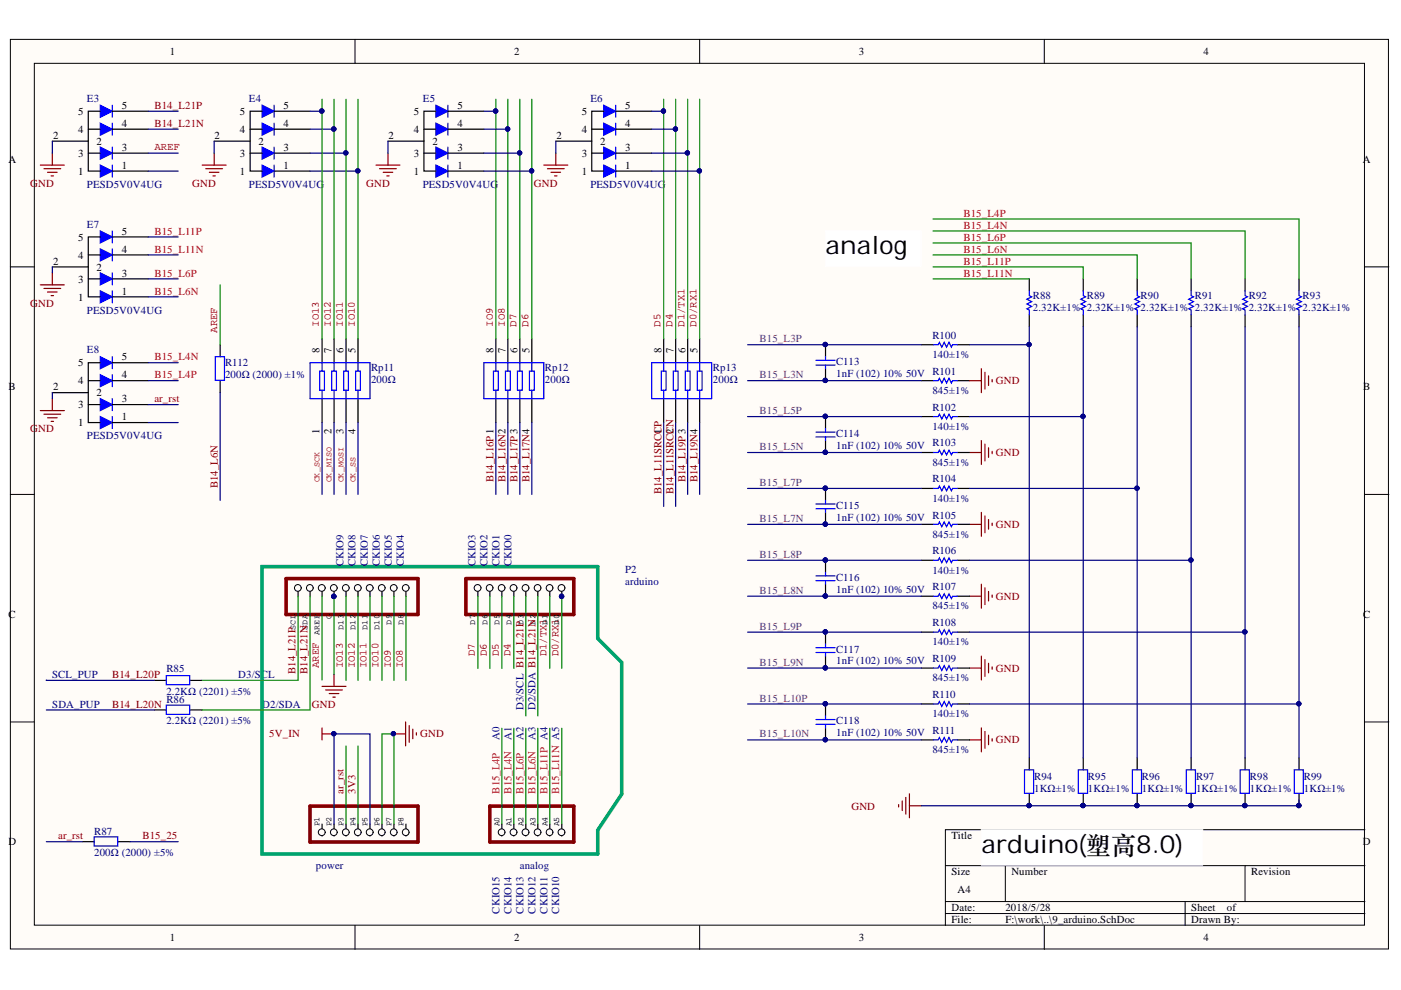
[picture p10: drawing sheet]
<svg xmlns="http://www.w3.org/2000/svg" width="297mm" height="210mm" viewBox="0 0 297 210" stroke-linecap="round" stroke-linejoin="round" font-family="sans-serif">
<defs><g id="words">
<g font-size="5.3">
<text x="175" y="53.8">analog</text>
<text x="208.1" y="180.8">arduino(塑高8.0)</text>
</g>
<g font-size="2.3">
<text x="36" y="11.7">1</text>
<text x="109" y="11.7">2</text>
<text x="182.1" y="11.7">3</text>
<text x="255.2" y="11.7">4</text>
<text x="25.8" y="23.1">5</text>
<text x="60.1" y="23.1">5</text>
<text x="97" y="23.1">5</text>
<text x="132.5" y="23.1">5</text>
<text x="11.2" y="29.4">2</text>
<text x="16.6" y="28.1">4</text>
<text x="16.6" y="24.3">5</text>
<text x="25.8" y="26.9">4</text>
<text x="45.5" y="29.4">2</text>
<text x="50.8" y="28.1">4</text>
<text x="50.8" y="24.3">5</text>
<text x="60.1" y="26.9">4</text>
<text x="82.4" y="29.4">2</text>
<text x="87.7" y="28.1">4</text>
<text x="87.7" y="24.3">5</text>
<text x="97" y="26.9">4</text>
<text x="118" y="29.4">2</text>
<text x="123.3" y="28.1">4</text>
<text x="123.3" y="24.3">5</text>
<text x="132.5" y="26.9">4</text>
<text x="1.8" y="34.5">A</text>
<text x="16.6" y="33.2">3</text>
<text x="20.5" y="30.7">2</text>
<text x="25.8" y="35.7">1</text>
<text x="25.8" y="31.9">3</text>
<text x="50.8" y="33.2">3</text>
<text x="54.8" y="30.7">2</text>
<text x="60.1" y="35.7">1</text>
<text x="60.1" y="31.9">3</text>
<text x="87.7" y="33.2">3</text>
<text x="91.7" y="30.7">2</text>
<text x="97" y="35.7">1</text>
<text x="97" y="31.9">3</text>
<text x="123.3" y="33.2">3</text>
<text x="127.2" y="30.7">2</text>
<text x="132.5" y="35.7">1</text>
<text x="132.5" y="31.9">3</text>
<text x="288.9" y="34.5">A</text>
<text x="16.6" y="37">1</text>
<text x="50.8" y="37">1</text>
<text x="87.7" y="37">1</text>
<text x="123.3" y="37">1</text>
<text x="16.6" y="51">5</text>
<text x="25.8" y="53.6">4</text>
<text x="25.8" y="49.8">5</text>
<text x="11.2" y="56.1">2</text>
<text x="16.6" y="59.9">3</text>
<text x="16.6" y="54.8">4</text>
<text x="20.5" y="57.4">2</text>
<text x="25.8" y="58.7">3</text>
<text x="16.6" y="63.7">1</text>
<text x="25.8" y="62.5">1</text>
<text x="16.6" y="77.7">5</text>
<text x="25.8" y="76.4">5</text>
<text x="67.8" y="74.9" transform="rotate(-90 67.8 74.9)">8</text>
<text x="70.3" y="74.9" transform="rotate(-90 70.3 74.9)">7</text>
<text x="72.8" y="74.9" transform="rotate(-90 72.8 74.9)">6</text>
<text x="75.4" y="74.9" transform="rotate(-90 75.4 74.9)">5</text>
<text x="104.6" y="74.9" transform="rotate(-90 104.6 74.9)">8</text>
<text x="107.2" y="74.9" transform="rotate(-90 107.2 74.9)">7</text>
<text x="109.7" y="74.9" transform="rotate(-90 109.7 74.9)">6</text>
<text x="112.2" y="74.9" transform="rotate(-90 112.2 74.9)">5</text>
<text x="140.2" y="74.9" transform="rotate(-90 140.2 74.9)">8</text>
<text x="142.8" y="74.9" transform="rotate(-90 142.8 74.9)">7</text>
<text x="145.3" y="74.9" transform="rotate(-90 145.3 74.9)">6</text>
<text x="147.9" y="74.9" transform="rotate(-90 147.9 74.9)">5</text>
<text x="1.8" y="82.7">B</text>
<text x="11.2" y="82.7">2</text>
<text x="16.6" y="81.5">4</text>
<text x="25.8" y="80.2">4</text>
<text x="289" y="82.7">B</text>
<text x="16.6" y="86.5">3</text>
<text x="20.5" y="84">2</text>
<text x="25.8" y="89.1">1</text>
<text x="25.8" y="85.3">3</text>
<text x="16.6" y="90.3">1</text>
<text x="67.8" y="92" transform="rotate(-90 67.8 92)">1</text>
<text x="70.3" y="92" transform="rotate(-90 70.3 92)">2</text>
<text x="72.8" y="92" transform="rotate(-90 72.8 92)">3</text>
<text x="75.4" y="92" transform="rotate(-90 75.4 92)">4</text>
<text x="1.8" y="131">C</text>
<text x="289" y="131">C</text>
<text x="1.8" y="179.3">D</text>
<text x="201.7" y="178">Title</text>
<text x="288.9" y="179.3">D</text>
<text x="201.7" y="185.6">Size</text>
<text x="214.4" y="185.6">Number</text>
<text x="265.3" y="185.6">Revision</text>
<text x="203" y="189.4">A4</text>
<text x="201.7" y="193.2">Date:</text>
<text x="201.7" y="195.7">File:</text>
<text x="213.2" y="193.2">2018/5/28</text>
<text x="213.2" y="195.7">F:\work\..\9_arduino.SchDoc</text>
<text x="252.6" y="193.2">Sheet</text>
<text x="252.6" y="195.7">Drawn By:</text>
<text x="260.1" y="193.2">of</text>
<text x="36" y="199.5">1</text>
<text x="109" y="199.5">2</text>
<text x="182.1" y="199.5">3</text>
<text x="255.2" y="199.5">4</text>
</g>
<g font-size="2.3" fill="#000080">
<text x="18.4" y="21.6">E3</text>
<text x="52.8" y="21.6">E4</text>
<text x="89.7" y="21.6">E5</text>
<text x="125.2" y="21.6">E6</text>
<text x="18.4" y="39.8">PESD5V0V4UG</text>
<text x="52.8" y="39.8">PESD5V0V4UG</text>
<text x="89.7" y="39.8">PESD5V0V4UG</text>
<text x="125.2" y="39.8">PESD5V0V4UG</text>
<text x="18.4" y="48.3">E7</text>
<text x="219" y="63.5">R88</text>
<text x="230.4" y="63.5">R89</text>
<text x="241.8" y="63.5">R90</text>
<text x="253.3" y="63.5">R91</text>
<text x="264.8" y="63.5">R92</text>
<text x="276.2" y="63.5">R93</text>
<text x="18.4" y="66.5">PESD5V0V4UG</text>
<text x="197.7" y="71.8">R100</text>
<text x="219" y="66">2.32K±1% 2.32K±1% 2.32K±1% 2.32K±1% 2.32K±1% 2.32K±1%</text>
<text x="18.4" y="74.9">E8</text>
<text x="47.7" y="77.7">R112</text>
<text x="177.3" y="77.4">C113</text>
<text x="197.7" y="75.9">140±1%</text>
<text x="47.7" y="80.2">200Ω (2000) ±1%</text>
<text x="78.7" y="78.7">Rp11</text>
<text x="78.7" y="81.2">200Ω</text>
<text x="115.5" y="78.7">Rp12</text>
<text x="115.5" y="81.2">200Ω</text>
<text x="151.2" y="78.7">Rp13</text>
<text x="151.2" y="81.2">200Ω</text>
<text x="177.3" y="79.9">1nF (102) 10% 50V R101</text>
<text x="197.7" y="83.5">845±1%</text>
<text x="197.7" y="87">R102</text>
<text x="18.4" y="93.1">PESD5V0V4UG</text>
<text x="177.3" y="92.6">C114</text>
<text x="177.3" y="95.2">1nF (102) 10% 50V R103</text>
<text x="197.7" y="91.1">140±1%</text>
<text x="197.7" y="98.7">845±1%</text>
<text x="177.3" y="107.9">C115</text>
<text x="197.7" y="102.3">R104</text>
<text x="197.7" y="106.4">140±1%</text>
<text x="177.3" y="110.5">1nF (102) 10% 50V R105</text>
<text x="197.7" y="114">845±1%</text>
<text x="197.7" y="117.6">R106</text>
<text x="72.8" y="120.1" transform="rotate(-90 72.8 120.1)">CKIO9</text>
<text x="75.4" y="120.1" transform="rotate(-90 75.4 120.1)">CKIO8</text>
<text x="78" y="120.1" transform="rotate(-90 78 120.1)">CKIO7</text>
<text x="80.5" y="120.1" transform="rotate(-90 80.5 120.1)">CKIO6</text>
<text x="83.1" y="120.1" transform="rotate(-90 83.1 120.1)">CKIO5</text>
<text x="85.6" y="120.1" transform="rotate(-90 85.6 120.1)">CKIO4</text>
<text x="100.8" y="120.1" transform="rotate(-90 100.8 120.1)">CKIO3</text>
<text x="103.4" y="120.1" transform="rotate(-90 103.4 120.1)">CKIO2</text>
<text x="105.9" y="120.1" transform="rotate(-90 105.9 120.1)">CKIO1</text>
<text x="108.4" y="120.1" transform="rotate(-90 108.4 120.1)">CKIO0</text>
<text x="132.5" y="121.4">P2</text>
<text x="132.5" y="124">arduino</text>
<text x="177.3" y="123.1">C116</text>
<text x="177.3" y="125.7">1nF (102) 10% 50V R107</text>
<text x="197.7" y="121.6">140±1%</text>
<text x="197.7" y="129.2">845±1%</text>
<text x="197.7" y="132.8">R108</text>
<text x="197.7" y="136.8">140±1%</text>
<text x="11.1" y="143.7">SCL_PUP</text>
<text x="35.3" y="142.4">R85</text>
<text x="50.5" y="143.7">D3/SCL</text>
<text x="177.3" y="138.3">C117</text>
<text x="177.3" y="140.9">1nF (102) 10% 50V R109</text>
<text x="35.3" y="147.3">2.2KΩ (2201) ±5%</text>
<text x="35.3" y="149">R86</text>
<text x="197.7" y="144.4">845±1%</text>
<text x="197.7" y="148">R110</text>
<text x="11.1" y="150">SDA_PUP</text>
<text x="35.3" y="153.6">2.2KΩ (2201) ±5%</text>
<text x="55.6" y="150">D2/SDA</text>
<text x="111" y="150.5" transform="rotate(-90 111 150.5)">D3/SCL B14_L21P</text>
<text x="113.5" y="150.5" transform="rotate(-90 113.5 150.5)">D2/SDA B14_L21N</text>
<text x="177.3" y="153.6">C118</text>
<text x="197.7" y="152">140±1%</text>
<text x="105.9" y="156.9" transform="rotate(-90 105.9 156.9)">A0</text>
<text x="108.4" y="156.9" transform="rotate(-90 108.4 156.9)">A1</text>
<text x="111" y="156.9" transform="rotate(-90 111 156.9)">A2</text>
<text x="113.5" y="156.9" transform="rotate(-90 113.5 156.9)">A3</text>
<text x="116.1" y="156.9" transform="rotate(-90 116.1 156.9)">A4</text>
<text x="177.3" y="156.1">1nF (102) 10% 50V R111</text>
<text x="197.7" y="159.6">845±1%</text>
<text x="219.2" y="165.3">R94</text>
<text x="219.2" y="167.8">1KΩ±1%</text>
<text x="230.7" y="165.3">R95</text>
<text x="230.7" y="167.8">1KΩ±1%</text>
<text x="242.1" y="165.3">R96</text>
<text x="242.1" y="167.8">1KΩ±1%</text>
<text x="253.6" y="165.3">R97</text>
<text x="253.6" y="167.8">1KΩ±1%</text>
<text x="265" y="165.3">R98</text>
<text x="265" y="167.8">1KΩ±1%</text>
<text x="276.4" y="165.3">R99</text>
<text x="276.4" y="167.8">1KΩ±1%</text>
<text x="20" y="177">R87</text>
<text x="20" y="181.5">200Ω (2000) ±5%</text>
<text x="67" y="184.3">power</text>
<text x="110.2" y="184.3">analog</text>
<text x="105.9" y="193.7" transform="rotate(-90 105.9 193.7)">CKIO15</text>
<text x="108.4" y="193.7" transform="rotate(-90 108.4 193.7)">CKIO14</text>
<text x="111" y="193.7" transform="rotate(-90 111 193.7)">CKIO13</text>
<text x="113.5" y="193.7" transform="rotate(-90 113.5 193.7)">CKIO12</text>
<text x="116.1" y="193.7" transform="rotate(-90 116.1 193.7)">CKIO11</text>
<text x="118.6" y="193.7" transform="rotate(-90 118.6 193.7)">CKIO10</text>
</g>
<g font-size="2.3" fill="#800000">
<text x="32.7" y="23.1">B14_L21P</text>
<text x="32.7" y="26.9">B14_L21N</text>
<text x="32.7" y="31.8">AREF</text>
<text x="6.4" y="39.6">GND</text>
<text x="40.8" y="39.6">GND</text>
<text x="77.6" y="39.6">GND</text>
<text x="113.2" y="39.6">GND</text>
<text x="6.4" y="65">GND</text>
<text x="46" y="70.6" transform="rotate(-90 46 70.6)">AREF</text>
<text x="67.6" y="69.3" transform="rotate(-90 67.6 69.3)">IO13</text>
<text x="70.1" y="69.3" transform="rotate(-90 70.1 69.3)">IO12</text>
<text x="72.7" y="69.3" transform="rotate(-90 72.7 69.3)">IO11</text>
<text x="75.2" y="69.3" transform="rotate(-90 75.2 69.3)">IO10</text>
<text x="104.5" y="69.3" transform="rotate(-90 104.5 69.3)">IO9</text>
<text x="107" y="69.3" transform="rotate(-90 107 69.3)">IO8</text>
<text x="109.5" y="69.3" transform="rotate(-90 109.5 69.3)">D7</text>
<text x="112.1" y="69.3" transform="rotate(-90 112.1 69.3)">D6</text>
<text x="140.1" y="69.3" transform="rotate(-90 140.1 69.3)">D5</text>
<text x="142.6" y="69.3" transform="rotate(-90 142.6 69.3)">D4</text>
<text x="145.1" y="69.3" transform="rotate(-90 145.1 69.3)">D1/TX1</text>
<text x="147.7" y="69.3" transform="rotate(-90 147.7 69.3)">D0/RX1</text>
<text x="211.1" y="81.5">GND</text>
<text x="32.7" y="85.3">ar_rst</text>
<text x="6.4" y="91.6">GND</text>
<text x="140.2" y="92" transform="rotate(-90 140.2 92)">CP</text>
<text x="142.8" y="92" transform="rotate(-90 142.8 92)">CN</text>
<text x="211.1" y="96.7">GND</text>
<text x="46.2" y="103.5" transform="rotate(-90 46.2 103.5)">B14_L6N</text>
<text x="104.6" y="102.3" transform="rotate(-90 104.6 102.3)">B14_L16P1</text>
<text x="107.2" y="102.3" transform="rotate(-90 107.2 102.3)">B14_L16N2</text>
<text x="109.7" y="102.3" transform="rotate(-90 109.7 102.3)">B14_L17P3</text>
<text x="112.2" y="102.3" transform="rotate(-90 112.2 102.3)">B14_L17N4</text>
<text x="140.2" y="104.8" transform="rotate(-90 140.2 104.8)">B14_L11SRC1</text>
<text x="142.8" y="104.8" transform="rotate(-90 142.8 104.8)">B14_L11SRC2</text>
<text x="145.3" y="102.3" transform="rotate(-90 145.3 102.3)">B14_L19P3</text>
<text x="147.9" y="102.3" transform="rotate(-90 147.9 102.3)">B14_L19N4</text>
<text x="211.1" y="112">GND</text>
<text x="211.1" y="127.2">GND</text>
<text x="23.8" y="143.8">B14_L20P</text>
<text x="62.7" y="142.9" transform="rotate(-90 62.7 142.9)">B14_L21P</text>
<text x="65.2" y="142.9" transform="rotate(-90 65.2 142.9)">B14_L21N</text>
<text x="67.6" y="141.6" transform="rotate(-90 67.6 141.6)">AREF</text>
<text x="72.7" y="141.7" transform="rotate(-90 72.7 141.7)">IO13</text>
<text x="75.2" y="141.7" transform="rotate(-90 75.2 141.7)">IO12</text>
<text x="77.7" y="141.7" transform="rotate(-90 77.7 141.7)">IO11</text>
<text x="80.3" y="141.7" transform="rotate(-90 80.3 141.7)">IO10</text>
<text x="82.9" y="141.7" transform="rotate(-90 82.9 141.7)">IO9</text>
<text x="85.4" y="141.7" transform="rotate(-90 85.4 141.7)">IO8</text>
<text x="100.7" y="139.2" transform="rotate(-90 100.7 139.2)">D7</text>
<text x="103.2" y="139.2" transform="rotate(-90 103.2 139.2)">D6</text>
<text x="105.7" y="139.2" transform="rotate(-90 105.7 139.2)">D5</text>
<text x="108.3" y="139.2" transform="rotate(-90 108.3 139.2)">D4</text>
<text x="115.9" y="139.2" transform="rotate(-90 115.9 139.2)">D1/TX1</text>
<text x="118.4" y="139.2" transform="rotate(-90 118.4 139.2)">D0/RX1</text>
<text x="211.1" y="142.4">GND</text>
<text x="23.8" y="150">B14_L20N</text>
<text x="66.1" y="150.1">GND</text>
<text x="57.1" y="156.3">5V_IN</text>
<text x="89.1" y="156.3">GND</text>
<text x="211.1" y="157.6">GND</text>
<text x="72.8" y="168.3" transform="rotate(-90 72.8 168.3)">ar_rst</text>
<text x="75.4" y="168.3" transform="rotate(-90 75.4 168.3)">3V3</text>
<text x="180.5" y="171.6">GND</text>
<text x="12.3" y="178">ar_rst</text>
<text x="30.2" y="178">B15_25</text>
</g>
<g font-size="2.3" fill="#f00">
<text x="204.3" y="46">B15_L4P</text>
<text x="32.7" y="49.8">B15_L11P</text>
<text x="32.7" y="53.6">B15_L11N</text>
<text x="204.3" y="48.5">B15_L4N</text>
<text x="204.3" y="51">B15_L6P</text>
<text x="204.3" y="53.6">B15_L6N</text>
<text x="32.7" y="58.7">B15_L6P</text>
<text x="204.3" y="56.1">B15_L11P</text>
<text x="204.3" y="58.7">B15_L11N</text>
<text x="32.7" y="62.5">B15_L6N</text>
<text x="32.7" y="76.4">B15_L4N</text>
<text x="32.7" y="80.2">B15_L4P</text>
<text x="105.9" y="168.3" transform="rotate(-90 105.9 168.3)">B15_L4P</text>
<text x="108.4" y="168.3" transform="rotate(-90 108.4 168.3)">B15_L4N</text>
<text x="111" y="168.3" transform="rotate(-90 111 168.3)">B15_L6P</text>
<text x="113.5" y="168.3" transform="rotate(-90 113.5 168.3)">B15_L6N</text>
<text x="116.1" y="168.3" transform="rotate(-90 116.1 168.3)">B15_L11P</text>
<text x="118.6" y="168.3" transform="rotate(-90 118.6 168.3)">B15_L11N A5</text>
</g>
<g font-size="2.3" fill="#800080">
<text x="161.1" y="72.6">B15_L3P</text>
<text x="161.1" y="80.2">B15_L3N</text>
<text x="161.1" y="87.8">B15_L5P</text>
<text x="161.1" y="95.4">B15_L5N</text>
<text x="161.1" y="103">B15_L7P</text>
<text x="161.1" y="110.7">B15_L7N</text>
<text x="161.1" y="118.3">B15_L8P</text>
<text x="161.1" y="125.9">B15_L8N</text>
<text x="161.1" y="133.5">B15_L9P</text>
<text x="161.1" y="141.1">B15_L9N</text>
<text x="161.1" y="148.7">B15_L10P</text>
<text x="161.1" y="156.3">B15_L10N</text>
</g>
<g font-size="1.8" fill="#800000">
<text x="67.8" y="102.3" transform="rotate(-90 67.8 102.3)">CK_SCK</text>
<text x="70.3" y="102.3" transform="rotate(-90 70.3 102.3)">CK_MISO</text>
<text x="72.8" y="102.3" transform="rotate(-90 72.8 102.3)">CK_MOSI</text>
<text x="75.4" y="102.3" transform="rotate(-90 75.4 102.3)">CK_SS</text>
</g>
<g font-size="1.8">
<text x="70.3" y="131.3" transform="rotate(-90 70.3 131.3)">G</text>
<text x="62.7" y="133.5" transform="rotate(-90 62.7 133.5)">SCL</text>
<text x="65.2" y="133.5" transform="rotate(-90 65.2 133.5)">SDA</text>
<text x="67.8" y="134.5" transform="rotate(-90 67.8 134.5)">AREF</text>
<text x="72.8" y="133.5" transform="rotate(-90 72.8 133.5)">D13</text>
<text x="75.4" y="133.5" transform="rotate(-90 75.4 133.5)">D12</text>
<text x="77.9" y="133.5" transform="rotate(-90 77.9 133.5)">D11</text>
<text x="80.4" y="133.5" transform="rotate(-90 80.4 133.5)">D10</text>
<text x="83" y="132.4" transform="rotate(-90 83 132.4)">D9</text>
<text x="85.5" y="132.4" transform="rotate(-90 85.5 132.4)">D8</text>
<text x="100.7" y="132.4" transform="rotate(-90 100.7 132.4)">D7</text>
<text x="103.4" y="132.4" transform="rotate(-90 103.4 132.4)">D6</text>
<text x="105.9" y="132.4" transform="rotate(-90 105.9 132.4)">D5</text>
<text x="108.4" y="132.4" transform="rotate(-90 108.4 132.4)">D4</text>
<text x="111" y="132.4" transform="rotate(-90 111 132.4)">D3</text>
<text x="113.5" y="132.4" transform="rotate(-90 113.5 132.4)">D2</text>
<text x="116.1" y="132.4" transform="rotate(-90 116.1 132.4)">D1</text>
<text x="118.6" y="132.4" transform="rotate(-90 118.6 132.4)">D0</text>
<text x="67.8" y="175.2" transform="rotate(-90 67.8 175.2)">P1</text>
<text x="70.3" y="175.2" transform="rotate(-90 70.3 175.2)">P2</text>
<text x="72.8" y="175.2" transform="rotate(-90 72.8 175.2)">P3</text>
<text x="75.4" y="175.2" transform="rotate(-90 75.4 175.2)">P4</text>
<text x="77.9" y="175.2" transform="rotate(-90 77.9 175.2)">P5</text>
<text x="80.4" y="175.2" transform="rotate(-90 80.4 175.2)">P6</text>
<text x="83" y="175.2" transform="rotate(-90 83 175.2)">P7</text>
<text x="85.5" y="175.2" transform="rotate(-90 85.5 175.2)">P8</text>
<text x="105.9" y="175.2" transform="rotate(-90 105.9 175.2)">A0</text>
<text x="108.4" y="175.2" transform="rotate(-90 108.4 175.2)">A1</text>
<text x="111" y="175.2" transform="rotate(-90 111 175.2)">A2</text>
<text x="113.5" y="175.2" transform="rotate(-90 113.5 175.2)">A3</text>
<text x="116.1" y="175.2" transform="rotate(-90 116.1 175.2)">A4</text>
<text x="118.6" y="175.2" transform="rotate(-90 118.6 175.2)">A5</text>
</g>
</g></defs>
<g fill="#fffcf8" stroke="#000" stroke-width=".21">
<path d="M2.2 8.3h292.2v192.9h-292.2z"/>
<path d="M7.3 13.4h282v182.8h-282z"/>
</g>
<g fill="none" stroke="#000" stroke-width=".21">
<path d="M75.3 8.3v5.1M148.3 8.3v5.1M221.4 8.3v5.1M2.2 56.6h5.1M289.4 56.6h5.1M2.2 104.8h5.1M289.4 104.8h5.1M2.2 153.1h5.1M289.4 153.1h5.1M289.4 175.9h-89v20.3M75.3 196.2v5.1M148.3 196.2v5.1"/>
<path d="M200.4 183.5h89M200.4 191.2h89M200.4 193.7h89M213.1 183.5v7.7M221.4 196.2v5.1M251.3 191.2v5M264 183.5v7.7"/>
</g>
<g fill="none" stroke="#000" stroke-width=".25">
<path d="M218.2 59.1v2.6M46.7 73.1v2.5M68.3 71.8v5.1M70.8 71.8v5.1M73.4 71.8v5.1M75.9 71.8v5.1M105.1 71.8v5.1M107.7 71.8v5.1M110.2 71.8v5.1M112.8 71.8v5.1M140.7 71.8v5.1M143.3 71.8v5.1"/>
<path d="M145.8 71.8v5.1M148.3 71.8v5.1M195.4 73.1h2.5M203 73.1h2.5M218.2 66.7v2.6M46.7 80.7v2.5M68.3 84.5v5.1M70.8 84.5v5.1M73.4 84.5v5.1M75.9 84.5v5.1M105.1 84.5v5.1M107.7 84.5v5.1"/>
<path d="M110.2 84.5v5.1M112.8 84.5v5.1M140.7 84.5v5.1M143.3 84.5v5.1M145.8 84.5v5.1M148.3 84.5v5.1M195.4 80.7h2.5M203 80.7h2.5M32.7 144.3h2.5M32.7 150.5h2.5M40.3 144.3h2.6M40.3 150.5h2.6"/>
<path d="M17.4 178.5h2.6M25.1 178.5h2.5M106.4 174.7v2.6M218.2 160.7v2.5M218.2 168.3v2.5"/>
</g>
<g fill="none" stroke="#00f" stroke-width=".25">
<path d="M45.7 75.6h1.9v5h-1.9zM65.7 76.9h12.7v7.6h-12.7zM67.8 78.7h1v4h-1zM68.3 76.9v1.8M70.3 78.7h1v4h-1zM70.8 76.9v1.8M72.9 78.7h1v4h-1zM73.4 76.9v1.8M75.4 78.7h1v4h-1zM75.9 76.9v1.8M102.6 76.9h12.7v7.6h-12.7zM104.6 78.7h1v4h-1z"/>
<path d="M105.1 76.9v1.8M107.2 78.7h1v4h-1zM107.7 76.9v1.8M109.7 78.7h1v4h-1zM110.2 76.9v1.8M112.2 78.7h1.1v4h-1.1zM112.8 76.9v1.8M138.2 76.9h12.7v7.6h-12.7zM140.2 78.7h1v4h-1zM140.7 76.9v1.8M142.7 78.7h1.1v4h-1.1zM143.3 76.9v1.8"/>
<path d="M145.3 78.7h1v4h-1zM145.8 76.9v1.8M147.8 78.7h1v4h-1zM148.3 76.9v1.8M197.9 73.1h1l.3-.5 .5 1 .5-1 .5 1 .5-1 .5 1 .3-.5h1M218.2 61.7v1l.5 .2-1 .5 1 .6-1 .5 1 .5-1 .5 .5 .2v1M68.3 82.7v1.8M70.8 82.7v1.8M73.4 82.7v1.8M75.9 82.7v1.8M105.1 82.7v1.8M107.7 82.7v1.8"/>
<path d="M110.2 82.7v1.8M112.8 82.7v1.8M140.7 82.7v1.8M143.3 82.7v1.8M145.8 82.7v1.8M148.3 82.7v1.8M197.9 80.7h1l.3-.5 .5 1 .5-1 .5 1 .5-1 .5 1 .3-.5h1M35.2 143.2h5v2h-5zM35.2 149.5h5v2h-5zM20 177.4h5v2h-5zM217.2 163.2h1.9v5h-1.9z"/>
</g>
<g fill="#000080" stroke="#000080" stroke-width=".21">
<circle cx="218.2" cy="170.8" r=".46"/>
<circle cx="83.4" cy="155.6" r=".46"/>
<circle cx="70.8" cy="155.6" r=".46"/>
</g>
<g fill="none" stroke="#800000" stroke-width=".25">
<path d="M208.1 78.2v5M208.8 78.9v3.6M209.6 79.7v2M205.5 80.7h2.6M205.5 95.9h2.6M208.1 93.4v5.1M208.8 94.2v3.5M209.6 94.9v2.1M210.4 80.5v.5M210.4 95.7v.5M205.5 111.2h2.6M208.1 108.6v5.1"/>
<path d="M208.8 109.4v3.6M209.6 110.2v2M210.4 110.9v.5M205.5 126.4h2.6M208.1 123.9v5M208.1 139.1v5.1M208.8 124.6v3.6M208.8 139.9v3.5M209.6 125.4v2M210.4 126.2v.5M68.3 155.6h2.5M68.3 154.3v2.6"/>
<path d="M68.3 145.5h5.1M69 146.3h3.6M69.8 147.1h2M70.6 147.8h.5M70.8 143v2.5M83.5 155.6h2.5M86 153.1v5M86.8 153.8v3.6M87.5 154.6v2M88.3 155.4v.5M205.5 141.6h2.6M205.5 156.9h2.6"/>
<path d="M208.1 154.3v5.1M208.8 155.1v3.6M209.6 140.6v2.1M209.6 155.9v2M210.4 141.4v.5M210.4 156.6v.5M190.5 170.6v.5M191.3 169.8v2.1M192.1 169.1v3.5M192.8 168.3v5.1M192.8 170.8h2.6"/>
</g>
<path d="M103.9 170.9h17.8v7.6h-17.8z" fill="none" stroke="#800000" stroke-width=".76"/>
<circle cx="106.4" cy="176.5" r=".71" fill="#fffcf8" stroke="#000" stroke-width=".21"/>
<path d="M108.9 174.7v2.6" fill="none" stroke="#000" stroke-width=".25"/>
<circle cx="108.9" cy="176.4" r=".72" fill="#fffcf8" stroke="#000" stroke-width=".21"/>
<path d="M111.5 174.7v2.6" fill="none" stroke="#000" stroke-width=".25"/>
<circle cx="111.4" cy="176.4" r=".72" fill="#fffcf8" stroke="#000" stroke-width=".21"/>
<path d="M114 174.7v2.6" fill="none" stroke="#000" stroke-width=".25"/>
<circle cx="114" cy="176.5" r=".71" fill="#fffcf8" stroke="#000" stroke-width=".21"/>
<path d="M116.6 174.7v2.6" fill="none" stroke="#000" stroke-width=".25"/>
<circle cx="116.5" cy="176.5" r=".71" fill="#fffcf8" stroke="#000" stroke-width=".21"/>
<path d="M119.1 174.7v2.6" fill="none" stroke="#000" stroke-width=".25"/>
<circle cx="119.1" cy="176.4" r=".72" fill="#fffcf8" stroke="#000" stroke-width=".21"/>
<path d="M98.8 122.7h22.9v7.6h-22.9z" fill="none" stroke="#800000" stroke-width=".76"/>
<path d="M119.1 123.9v2.6" fill="none" stroke="#000" stroke-width=".25"/>
<circle cx="119.1" cy="124.7" r=".72" fill="#fffcf8" stroke="#000" stroke-width=".21"/>
<circle cx="119.1" cy="126.4" r=".46" fill="#000080" stroke="#000080" stroke-width=".21"/>
<path d="M116.6 123.9v2.6" fill="none" stroke="#000" stroke-width=".25"/>
<circle cx="116.5" cy="124.7" r=".71" fill="#fffcf8" stroke="#000" stroke-width=".21"/>
<path d="M114 123.9v2.6" fill="none" stroke="#000" stroke-width=".25"/>
<circle cx="114" cy="124.7" r=".71" fill="#fffcf8" stroke="#000" stroke-width=".21"/>
<path d="M111.5 123.9v2.6" fill="none" stroke="#000" stroke-width=".25"/>
<circle cx="111.4" cy="124.7" r=".72" fill="#fffcf8" stroke="#000" stroke-width=".21"/>
<path d="M108.9 123.9v2.6" fill="none" stroke="#000" stroke-width=".25"/>
<circle cx="108.9" cy="124.7" r=".72" fill="#fffcf8" stroke="#000" stroke-width=".21"/>
<path d="M106.4 123.9v2.6" fill="none" stroke="#000" stroke-width=".25"/>
<circle cx="106.4" cy="124.7" r=".71" fill="#fffcf8" stroke="#000" stroke-width=".21"/>
<path d="M103.9 123.9v2.6" fill="none" stroke="#000" stroke-width=".25"/>
<circle cx="103.8" cy="124.7" r=".71" fill="#fffcf8" stroke="#000" stroke-width=".21"/>
<path d="M101.3 123.9v2.6" fill="none" stroke="#000" stroke-width=".25"/>
<circle cx="101.3" cy="124.7" r=".72" fill="#fffcf8" stroke="#000" stroke-width=".21"/>
<path d="M60.7 122.7h27.9v7.6h-27.9z" fill="none" stroke="#800000" stroke-width=".76"/>
<path d="M86.1 123.9v2.6" fill="none" stroke="#000" stroke-width=".25"/>
<circle cx="86" cy="124.7" r=".71" fill="#fffcf8" stroke="#000" stroke-width=".21"/>
<path d="M83.5 123.9v2.6" fill="none" stroke="#000" stroke-width=".25"/>
<circle cx="83.5" cy="124.7" r=".71" fill="#fffcf8" stroke="#000" stroke-width=".21"/>
<path d="M81 123.9v2.6" fill="none" stroke="#000" stroke-width=".25"/>
<circle cx="80.9" cy="124.7" r=".71" fill="#fffcf8" stroke="#000" stroke-width=".21"/>
<path d="M78.4 123.9v2.6" fill="none" stroke="#000" stroke-width=".25"/>
<circle cx="78.4" cy="124.7" r=".72" fill="#fffcf8" stroke="#000" stroke-width=".21"/>
<path d="M75.9 123.9v2.6" fill="none" stroke="#000" stroke-width=".25"/>
<circle cx="75.9" cy="124.7" r=".71" fill="#fffcf8" stroke="#000" stroke-width=".21"/>
<path d="M73.4 123.9v2.6" fill="none" stroke="#000" stroke-width=".25"/>
<circle cx="73.3" cy="124.7" r=".71" fill="#fffcf8" stroke="#000" stroke-width=".21"/>
<path d="M70.8 123.9v2.6" fill="none" stroke="#000" stroke-width=".25"/>
<circle cx="70.8" cy="124.7" r=".71" fill="#fffcf8" stroke="#000" stroke-width=".21"/>
<circle cx="70.8" cy="126.4" r=".47" fill="#000080" stroke="#000080" stroke-width=".21"/>
<path d="M68.3 123.9v2.6" fill="none" stroke="#000" stroke-width=".25"/>
<circle cx="68.2" cy="124.7" r=".72" fill="#fffcf8" stroke="#000" stroke-width=".21"/>
<path d="M65.7 123.9v2.6" fill="none" stroke="#000" stroke-width=".25"/>
<circle cx="65.7" cy="124.7" r=".71" fill="#fffcf8" stroke="#000" stroke-width=".21"/>
<path d="M63.2 123.9v2.6" fill="none" stroke="#000" stroke-width=".25"/>
<circle cx="63.1" cy="124.7" r=".71" fill="#fffcf8" stroke="#000" stroke-width=".21"/>
<path d="M65.7 170.9h22.9v7.6h-22.9z" fill="none" stroke="#800000" stroke-width=".76"/>
<path d="M68.3 174.7v2.6" fill="none" stroke="#000" stroke-width=".25"/>
<circle cx="68.2" cy="176.4" r=".72" fill="#fffcf8" stroke="#000" stroke-width=".21"/>
<path d="M70.8 174.7v2.6" fill="none" stroke="#000" stroke-width=".25"/>
<circle cx="70.8" cy="176.5" r=".71" fill="#fffcf8" stroke="#000" stroke-width=".21"/>
<path d="M73.4 174.7v2.6" fill="none" stroke="#000" stroke-width=".25"/>
<circle cx="73.3" cy="176.5" r=".71" fill="#fffcf8" stroke="#000" stroke-width=".21"/>
<path d="M75.9 174.7v2.6" fill="none" stroke="#000" stroke-width=".25"/>
<circle cx="75.9" cy="176.5" r=".71" fill="#fffcf8" stroke="#000" stroke-width=".21"/>
<path d="M78.4 174.7v2.6" fill="none" stroke="#000" stroke-width=".25"/>
<circle cx="78.4" cy="176.4" r=".72" fill="#fffcf8" stroke="#000" stroke-width=".21"/>
<path d="M81 174.7v2.6" fill="none" stroke="#000" stroke-width=".25"/>
<circle cx="80.9" cy="176.5" r=".71" fill="#fffcf8" stroke="#000" stroke-width=".21"/>
<path d="M83.5 174.7v2.6" fill="none" stroke="#000" stroke-width=".25"/>
<circle cx="83.5" cy="176.5" r=".71" fill="#fffcf8" stroke="#000" stroke-width=".21"/>
<path d="M86.1 174.7v2.6" fill="none" stroke="#000" stroke-width=".25"/>
<circle cx="86" cy="176.5" r=".71" fill="#fffcf8" stroke="#000" stroke-width=".21"/>
<path d="M55.6 120.1h71.1v15.3l5.1 5.1v27.9l-5.1 7.6v5.1h-71.1z" fill="none" stroke="#00a36e" stroke-width=".76"/>
<g fill="#000080" stroke="#000080" stroke-width=".21">
<circle cx="119.1" cy="126.4" r=".46"/>
<circle cx="70.8" cy="126.4" r=".47"/>
<circle cx="175" cy="80.7" r=".46"/>
<circle cx="175" cy="73" r=".46"/>
<circle cx="175" cy="95.9" r=".46"/>
<circle cx="175" cy="88.3" r=".46"/>
<circle cx="175" cy="111.1" r=".46"/>
<circle cx="175" cy="103.5" r=".46"/>
<circle cx="175" cy="126.4" r=".46"/>
<circle cx="175" cy="118.7" r=".46"/>
<circle cx="175" cy="141.6" r=".46"/>
<circle cx="175" cy="134" r=".46"/>
<circle cx="175" cy="156.8" r=".46"/>
<circle cx="175" cy="149.2" r=".46"/>
<circle cx="229.6" cy="170.8" r=".46"/>
<circle cx="241.1" cy="170.8" r=".46"/>
<circle cx="252.5" cy="170.8" r=".46"/>
<circle cx="263.9" cy="170.8" r=".46"/>
<circle cx="275.4" cy="170.8" r=".46"/>
</g>
<g fill="#fff" stroke="#fff" stroke-width=".21">
<path d="M208.1 175.9h46.9v7.5h-46.9z"/>
<path d="M175 49h20.3v7.5h-20.3z"/>
</g>
<g fill="none" stroke="#000" stroke-width=".25">
<path d="M229.7 59.1v2.6M241.1 59.1v2.6M252.5 59.1v2.6M264 59.1v2.6M275.4 59.1v2.6M175 73.1v2.5M175 78.2v2.5M229.7 66.7v2.6M241.1 66.7v2.6M252.5 66.7v2.6M264 66.7v2.6M275.4 66.7v2.6"/>
<path d="M175 88.3v2.6M175 93.4v2.5M195.4 88.3h2.5M195.4 95.9h2.5M203 88.3h2.5M203 95.9h2.5M175 103.6v2.5M175 108.6v2.6M175 118.8v2.5M195.4 103.6h2.5M195.4 111.2h2.5M195.4 118.8h2.5"/>
<path d="M203 103.6h2.5M203 111.2h2.5M203 118.8h2.5M175 123.9v2.5M175 134v2.6M175 139.1v2.5M195.4 126.4h2.5M195.4 134h2.5M203 126.4h2.5M203 134h2.5M175 149.3v2.5M175 154.3v2.6"/>
<path d="M195.4 141.6h2.5M195.4 149.3h2.5M195.4 156.9h2.5M203 141.6h2.5M203 149.3h2.5M203 156.9h2.5M229.7 160.7v2.5M229.7 168.3v2.5M241.1 160.7v2.5M241.1 168.3v2.5M252.5 160.7v2.5M252.5 168.3v2.5"/>
<path d="M264 160.7v2.5M264 168.3v2.5M275.4 160.7v2.5M275.4 168.3v2.5"/>
</g>
<g fill="none" stroke="#00f" stroke-width=".25">
<path d="M23.8 26.1v2.6zM173 76.4h4.1M173 77.4h4.1M175 75.6v.8M175 77.4v.8M229.7 61.7v1l.5 .2-1 .5 1 .6-1 .5 1 .5-1 .5 .5 .2v1M241.1 61.7v1l.5 .2-1 .5 1 .6-1 .5 1 .5-1 .5 .5 .2v1M252.5 61.7v1l.6 .2-1.1 .5 1.1 .6-1.1 .5 1.1 .5-1.1 .5 .5 .2v1M264 61.7v1l.5 .2-1 .5 1 .6-1 .5 1 .5-1 .5 .5 .2v1M275.4 61.7v1l.5 .2-1 .5 1 .6-1 .5 1 .5-1 .5 .5 .2v1M173 91.6h4.1M173 92.6h4.1"/>
<path d="M175 90.9v.7M175 92.6v.8M197.9 88.3h1l.3-.5 .5 1 .5-1 .5 1 .5-1 .5 1 .3-.5h1M197.9 95.9h1l.3-.5 .5 1.1 .5-1.1 .5 1.1 .5-1.1 .5 1.1 .3-.6h1M173 106.9h4.1M173 107.9h4.1M175 106.1v.8M175 107.9v.7M197.9 103.6h1l.3-.5 .5 1 .5-1 .5 1 .5-1 .5 1 .3-.5h1M197.9 111.2h1l.3-.5 .5 1 .5-1 .5 1 .5-1 .5 1 .3-.5h1M197.9 118.8h1l.3-.5 .5 1 .5-1 .5 1 .5-1 .5 1 .3-.5h1M173 122.1h4.1"/>
<path d="M173 123.1h4.1M173 137.3h4.1M173 138.3h4.1M175 121.3v.8M175 123.1v.8M175 136.6v.7M175 138.3v.8M197.9 126.4h1l.3-.5 .5 1 .5-1 .5 1 .5-1 .5 1 .3-.5h1M197.9 134h1l.3-.5 .5 1 .5-1 .5 1 .5-1 .5 1 .3-.5h1M173 152.6h4.1M173 153.6h4.1M175 151.8v.8"/>
<path d="M175 153.6v.7M197.9 141.6h1l.3-.5 .5 1.1 .5-1.1 .5 1.1 .5-1.1 .5 1.1 .3-.6h1M197.9 149.3h1l.3-.5 .5 1 .5-1 .5 1 .5-1 .5 1 .3-.5h1M197.9 156.9h1l.3-.5 .5 1 .5-1 .5 1 .5-1 .5 1 .3-.5h1M228.6 163.2h2v5h-2zM240.1 163.2h1.9v5h-1.9zM251.5 163.2h2v5h-2zM262.9 163.2h2v5h-2zM274.4 163.2h1.9v5h-1.9z"/>
</g>
<g fill="none" stroke="#800000" stroke-width=".25">
<path d="M8.6 35h5M9.3 35.8h3.6M10.1 36.5h2M10.8 37.3h.5M11.1 32.5v2.5M42.9 35h5M43.6 35.8h3.6M44.4 36.5h2M45.2 37.3h.5M45.4 32.5v2.5M79.7 35h5.1M80.5 35.8h3.5"/>
<path d="M81.2 36.5h2.1M82 37.3h.5M82.3 32.5v2.5M115.3 35h5.1M116.1 35.8h3.5M116.8 36.5h2.1M117.6 37.3h.5M117.8 32.5v2.5"/>
</g>
<path d="M21.3 26.1l2.5 1.3-2.5 1.3z" fill="#00f"/>
<path d="M21.3 26.1l2.5 1.3-2.5 1.3zM23.8 31.2v2.5z" fill="none" stroke="#00f" stroke-width=".25"/>
<path d="M21.3 31.2l2.5 1.3-2.5 1.2z" fill="#00f"/>
<path d="M21.3 31.2l2.5 1.3-2.5 1.2zM23.8 35v2.5z" fill="none" stroke="#00f" stroke-width=".25"/>
<path d="M21.3 35l2.5 1.3-2.5 1.2z" fill="#00f"/>
<path d="M21.3 35l2.5 1.3-2.5 1.2zM23.8 22.3v2.6z" fill="none" stroke="#00f" stroke-width=".25"/>
<path d="M21.3 22.3l2.5 1.3-2.5 1.3z" fill="#00f"/>
<path d="M21.3 22.3l2.5 1.3-2.5 1.3zM58.1 26.1v2.6z" fill="none" stroke="#00f" stroke-width=".25"/>
<path d="M11.1 29.9h7.6M18.7 32.5h2.6M18.7 27.4h2.6M21.3 23.6h-2.6v12.7h2.6M23.8 36.3h7.6M23.8 32.5h7.6M23.8 27.4h7.6M23.8 23.6h7.6" fill="none" stroke="#000" stroke-width=".25"/>
<path d="M55.6 26.1l2.5 1.3-2.5 1.3z" fill="#00f"/>
<path d="M55.6 26.1l2.5 1.3-2.5 1.3zM58.1 31.2v2.5z" fill="none" stroke="#00f" stroke-width=".25"/>
<path d="M55.6 31.2l2.5 1.3-2.5 1.2z" fill="#00f"/>
<path d="M55.6 31.2l2.5 1.3-2.5 1.2zM58.1 35v2.5z" fill="none" stroke="#00f" stroke-width=".25"/>
<path d="M55.6 35l2.5 1.3-2.5 1.2z" fill="#00f"/>
<path d="M55.6 35l2.5 1.3-2.5 1.2zM58.1 22.3v2.6z" fill="none" stroke="#00f" stroke-width=".25"/>
<path d="M55.6 22.3l2.5 1.3-2.5 1.3z" fill="#00f"/>
<path d="M55.6 22.3l2.5 1.3-2.5 1.3zM95 26.1v2.6z" fill="none" stroke="#00f" stroke-width=".25"/>
<path d="M45.4 29.9h7.6M53 32.5h2.6M53 27.4h2.6M55.6 23.6h-2.6v12.7h2.6M58.1 36.3h7.6M58.1 32.5h7.6M58.1 27.4h7.6M58.1 23.6h7.6" fill="none" stroke="#000" stroke-width=".25"/>
<path d="M92.4 26.1l2.6 1.3-2.6 1.3z" fill="#00f"/>
<path d="M92.4 26.1l2.6 1.3-2.6 1.3zM95 31.2v2.5z" fill="none" stroke="#00f" stroke-width=".25"/>
<path d="M92.4 31.2l2.6 1.3-2.6 1.2z" fill="#00f"/>
<path d="M92.4 31.2l2.6 1.3-2.6 1.2zM95 35v2.5z" fill="none" stroke="#00f" stroke-width=".25"/>
<path d="M92.4 35l2.6 1.3-2.6 1.2z" fill="#00f"/>
<path d="M92.4 35l2.6 1.3-2.6 1.2zM95 22.3v2.6z" fill="none" stroke="#00f" stroke-width=".25"/>
<path d="M92.4 22.3l2.6 1.3-2.6 1.3z" fill="#00f"/>
<path d="M92.4 22.3l2.6 1.3-2.6 1.3zM130.5 26.1v2.6z" fill="none" stroke="#00f" stroke-width=".25"/>
<path d="M82.3 29.9h7.6M89.9 32.5h2.5M89.9 27.4h2.5M92.4 23.6h-2.5v12.7h2.5M95 36.3h7.6M95 32.5h7.6M95 27.4h7.6M95 23.6h7.6" fill="none" stroke="#000" stroke-width=".25"/>
<path d="M128 26.1l2.5 1.3-2.5 1.3z" fill="#00f"/>
<path d="M128 26.1l2.5 1.3-2.5 1.3zM130.5 31.2v2.5z" fill="none" stroke="#00f" stroke-width=".25"/>
<path d="M128 31.2l2.5 1.3-2.5 1.2z" fill="#00f"/>
<path d="M128 31.2l2.5 1.3-2.5 1.2zM130.5 35v2.5z" fill="none" stroke="#00f" stroke-width=".25"/>
<path d="M128 35l2.5 1.3-2.5 1.2z" fill="#00f"/>
<path d="M128 35l2.5 1.3-2.5 1.2zM130.5 22.3v2.6z" fill="none" stroke="#00f" stroke-width=".25"/>
<path d="M128 22.3l2.5 1.3-2.5 1.3z" fill="#00f"/>
<path d="M128 22.3l2.5 1.3-2.5 1.3zM23.8 52.8v2.5z" fill="none" stroke="#00f" stroke-width=".25"/>
<path d="M117.8 29.9h7.7M125.5 32.5h2.5M125.5 27.4h2.5M128 23.6h-2.5v12.7h2.5M130.5 36.3h7.7M130.5 32.5h7.7M130.5 27.4h7.7M130.5 23.6h7.7" fill="none" stroke="#000" stroke-width=".25"/>
<path d="M21.3 52.8l2.5 1.3-2.5 1.2z" fill="#00f"/>
<path d="M21.3 52.8l2.5 1.3-2.5 1.2zM23.8 57.9v2.5z" fill="none" stroke="#00f" stroke-width=".25"/>
<path d="M21.3 57.9l2.5 1.2-2.5 1.3z" fill="#00f"/>
<path d="M21.3 57.9l2.5 1.2-2.5 1.3zM23.8 61.7v2.5z" fill="none" stroke="#00f" stroke-width=".25"/>
<path d="M21.3 61.7l2.5 1.2-2.5 1.3z" fill="#00f"/>
<path d="M23.8 49v2.5zM21.3 61.7l2.5 1.2-2.5 1.3z" fill="none" stroke="#00f" stroke-width=".25"/>
<path d="M21.3 49l2.5 1.2-2.5 1.3z" fill="#00f"/>
<path d="M21.3 49l2.5 1.2-2.5 1.3zM23.8 79.4v2.6z" fill="none" stroke="#00f" stroke-width=".25"/>
<path d="M11.1 56.6h7.6M18.7 59.1h2.6M18.7 54.1h2.6M21.3 50.2h-2.6v12.7h2.6M23.8 59.1h7.6M23.8 54.1h7.6M23.8 50.2h7.6M23.8 62.9h7.6" fill="none" stroke="#000" stroke-width=".25"/>
<path d="M21.3 79.4l2.5 1.3-2.5 1.3z" fill="#00f"/>
<path d="M21.3 79.4l2.5 1.3-2.5 1.3zM23.8 84.5v2.6z" fill="none" stroke="#00f" stroke-width=".25"/>
<path d="M21.3 84.5l2.5 1.3-2.5 1.3z" fill="#00f"/>
<path d="M21.3 84.5l2.5 1.3-2.5 1.3zM23.8 88.3v2.6z" fill="none" stroke="#00f" stroke-width=".25"/>
<path d="M21.3 88.3l2.5 1.3-2.5 1.3z" fill="#00f"/>
<path d="M23.8 75.6v2.6zM21.3 88.3l2.5 1.3-2.5 1.3z" fill="none" stroke="#00f" stroke-width=".25"/>
<path d="M21.3 75.6l2.5 1.3-2.5 1.3z" fill="#00f"/>
<path d="M21.3 75.6l2.5 1.3-2.5 1.3z" fill="none" stroke="#00f" stroke-width=".25"/>
<path d="M21.3 76.9h-2.6v12.7h2.6M23.8 76.9h7.6M11.1 83.2h7.6M18.7 85.8h2.6M18.7 80.7h2.6M23.8 89.6h7.6M23.8 85.8h7.6M23.8 80.7h7.6" fill="none" stroke="#000" stroke-width=".25"/>
<path d="M11.1 57.9v2.5M8.6 60.4h5M9.3 61.2h3.6M10.1 61.9h2M10.8 62.7h.5M8.6 87.1h5M9.3 87.8h3.6M10.1 88.6h2M10.8 89.3h.5M11.1 84.5v2.6" fill="none" stroke="#800000" stroke-width=".25"/>
<g fill="none" stroke="#000080" stroke-width=".25">
<path d="M11.1 29.9v2.6M31.4 23.6h6.4M31.4 27.4h6.4M31.4 32.5h6.4M31.4 36.3h6.4M45.4 29.9v2.6M65.7 23.6h2.6M65.7 27.4h5.1M65.7 32.5h7.7M65.7 36.3h10.2M82.3 29.9v2.6M102.6 23.6h2.5"/>
<path d="M102.6 27.4h5.1M102.6 32.5h7.6M102.6 36.3h10.2M117.8 29.9v2.6M138.2 23.6h2.5M138.2 27.4h5.1M138.2 32.5h7.6M138.2 36.3h10.1M11.1 56.6v1.3M31.4 50.2h6.4M31.4 54.1h6.4M31.4 59.1h6.4"/>
<path d="M31.4 62.9h6.4M31.4 76.9h6.4M158.5 73.1h36.9M205.5 73.1h12.7M218.2 69.3v91.4M229.7 69.3v91.4M241.1 69.3v91.4M252.5 69.3v91.4M264 69.3v91.4M275.4 69.3v91.4M11.1 83.2v1.3M31.4 80.7h6.4"/>
<path d="M31.4 85.8h6.4M31.4 89.6h6.4M46.7 83.2v22.9M68.3 89.6v15.2M70.8 89.6v15.2M73.4 89.6v15.2M75.9 89.6v15.2M105.1 89.6v15.2M107.7 89.6v15.2M110.2 89.6v15.2M112.8 89.6v15.2M140.7 89.6v17.8"/>
<path d="M143.3 89.6v17.8M145.8 89.6v15.2M148.3 89.6v15.2M158.5 80.7h36.9M158.5 95.9h36.9M158.5 88.3h36.9M205.5 88.3h24.2M158.5 118.8h36.9M158.5 111.2h36.9M158.5 103.6h36.9M205.5 103.6h35.6M205.5 118.8h47"/>
<path d="M158.5 126.4h36.9M158.5 134h36.9M205.5 134h58.5M9.8 144.2l22.9 .1M9.8 150.5h22.9M158.5 156.9h36.9M158.5 149.3h36.9M158.5 141.6h36.9M205.5 149.3h69.9M9.8 178.5h7.6M27.6 178.5h10.2M70.8 174.7v-19.1h7.6v19.1"/>
<path d="M275.4 169.6v1.2h-80"/>
</g>
<g fill="none" stroke="#008000" stroke-width=".25">
<path d="M68.3 21v50.8M70.8 21v50.8M73.4 21v50.8M75.9 21v50.8M105.1 21v50.8M107.7 21v50.8M110.2 21v50.8M112.8 21v50.8M140.7 21v50.8M143.3 21v50.8M145.8 21v50.8M148.3 21v50.8"/>
<path d="M197.8 51.5h54.7v7.6M197.8 54.1h43.3v5M197.8 56.6h31.9v2.5M197.8 49h66.2v10.1M197.8 46.4h77.6v12.7M197.8 59.1h20.4M46.7 60.4v12.7M63.2 126.5v17.8h-20.3M65.7 126.5v24h-22.8M68.3 126.5v17.7M70.8 126.4v16.6M73.4 126.5v17.8"/>
<path d="M75.9 126.5v17.8M78.4 126.5v17.8M81 126.5v17.8M83.5 126.5v17.8M86.1 126.5v17.8M101.3 126.5v15.2M103.9 126.5v15.2M106.4 126.5v15.2M108.9 126.5v15.2M111.5 126.5v25.3M114 126.5v25.3M116.6 126.5v15.2"/>
<path d="M119.1 126.4v15.3M73.4 158.1v16.6M75.9 158.1v16.6M106.4 154.4v20.3M108.9 154.4v20.3M111.5 154.4v20.3M114 154.4v20.3M116.6 154.4v20.3M119.1 154.4v20.3M81 174.7v-19.1h2.5v19.1"/>
</g>
<g fill="#000080" stroke="#000080" stroke-width=".21">
<circle cx="105.1" cy="23.5" r=".47"/>
<circle cx="107.6" cy="27.4" r=".46"/>
<circle cx="145.7" cy="32.4" r=".46"/>
<circle cx="140.7" cy="23.5" r=".46"/>
<circle cx="148.3" cy="36.2" r=".46"/>
<circle cx="112.7" cy="36.2" r=".46"/>
<circle cx="110.2" cy="32.4" r=".46"/>
<circle cx="143.2" cy="27.4" r=".46"/>
<circle cx="218.2" cy="73" r=".46"/>
<circle cx="175" cy="80.7" r=".46"/>
<circle cx="175" cy="73" r=".46"/>
<circle cx="229.6" cy="88.3" r=".46"/>
<circle cx="241.1" cy="103.5" r=".46"/>
<circle cx="252.5" cy="118.7" r=".46"/>
<circle cx="263.9" cy="134" r=".46"/>
<circle cx="275.4" cy="149.2" r=".46"/>
<circle cx="70.8" cy="155.6" r=".46"/>
<circle cx="119.1" cy="126.4" r=".46"/>
<circle cx="70.8" cy="126.4" r=".47"/>
<circle cx="83.4" cy="155.6" r=".46"/>
<circle cx="275.4" cy="170.8" r=".46"/>
<circle cx="263.9" cy="170.8" r=".46"/>
<circle cx="252.5" cy="170.8" r=".46"/>
<circle cx="241.1" cy="170.8" r=".46"/>
<circle cx="229.6" cy="170.8" r=".46"/>
<circle cx="218.2" cy="170.8" r=".46"/>
<circle cx="175" cy="95.9" r=".46"/>
<circle cx="175" cy="88.3" r=".46"/>
<circle cx="175" cy="126.4" r=".46"/>
<circle cx="175" cy="118.7" r=".46"/>
<circle cx="175" cy="111.1" r=".46"/>
<circle cx="175" cy="103.5" r=".46"/>
<circle cx="175" cy="156.8" r=".46"/>
<circle cx="175" cy="149.2" r=".46"/>
<circle cx="175" cy="141.6" r=".46"/>
<circle cx="175" cy="134" r=".46"/>
<circle cx="68.2" cy="23.5" r=".47"/>
<circle cx="70.8" cy="27.4" r=".47"/>
<circle cx="73.3" cy="32.4" r=".46"/>
<circle cx="75.9" cy="36.2" r=".46"/>
</g>
<use href="#words"/>
</svg>
